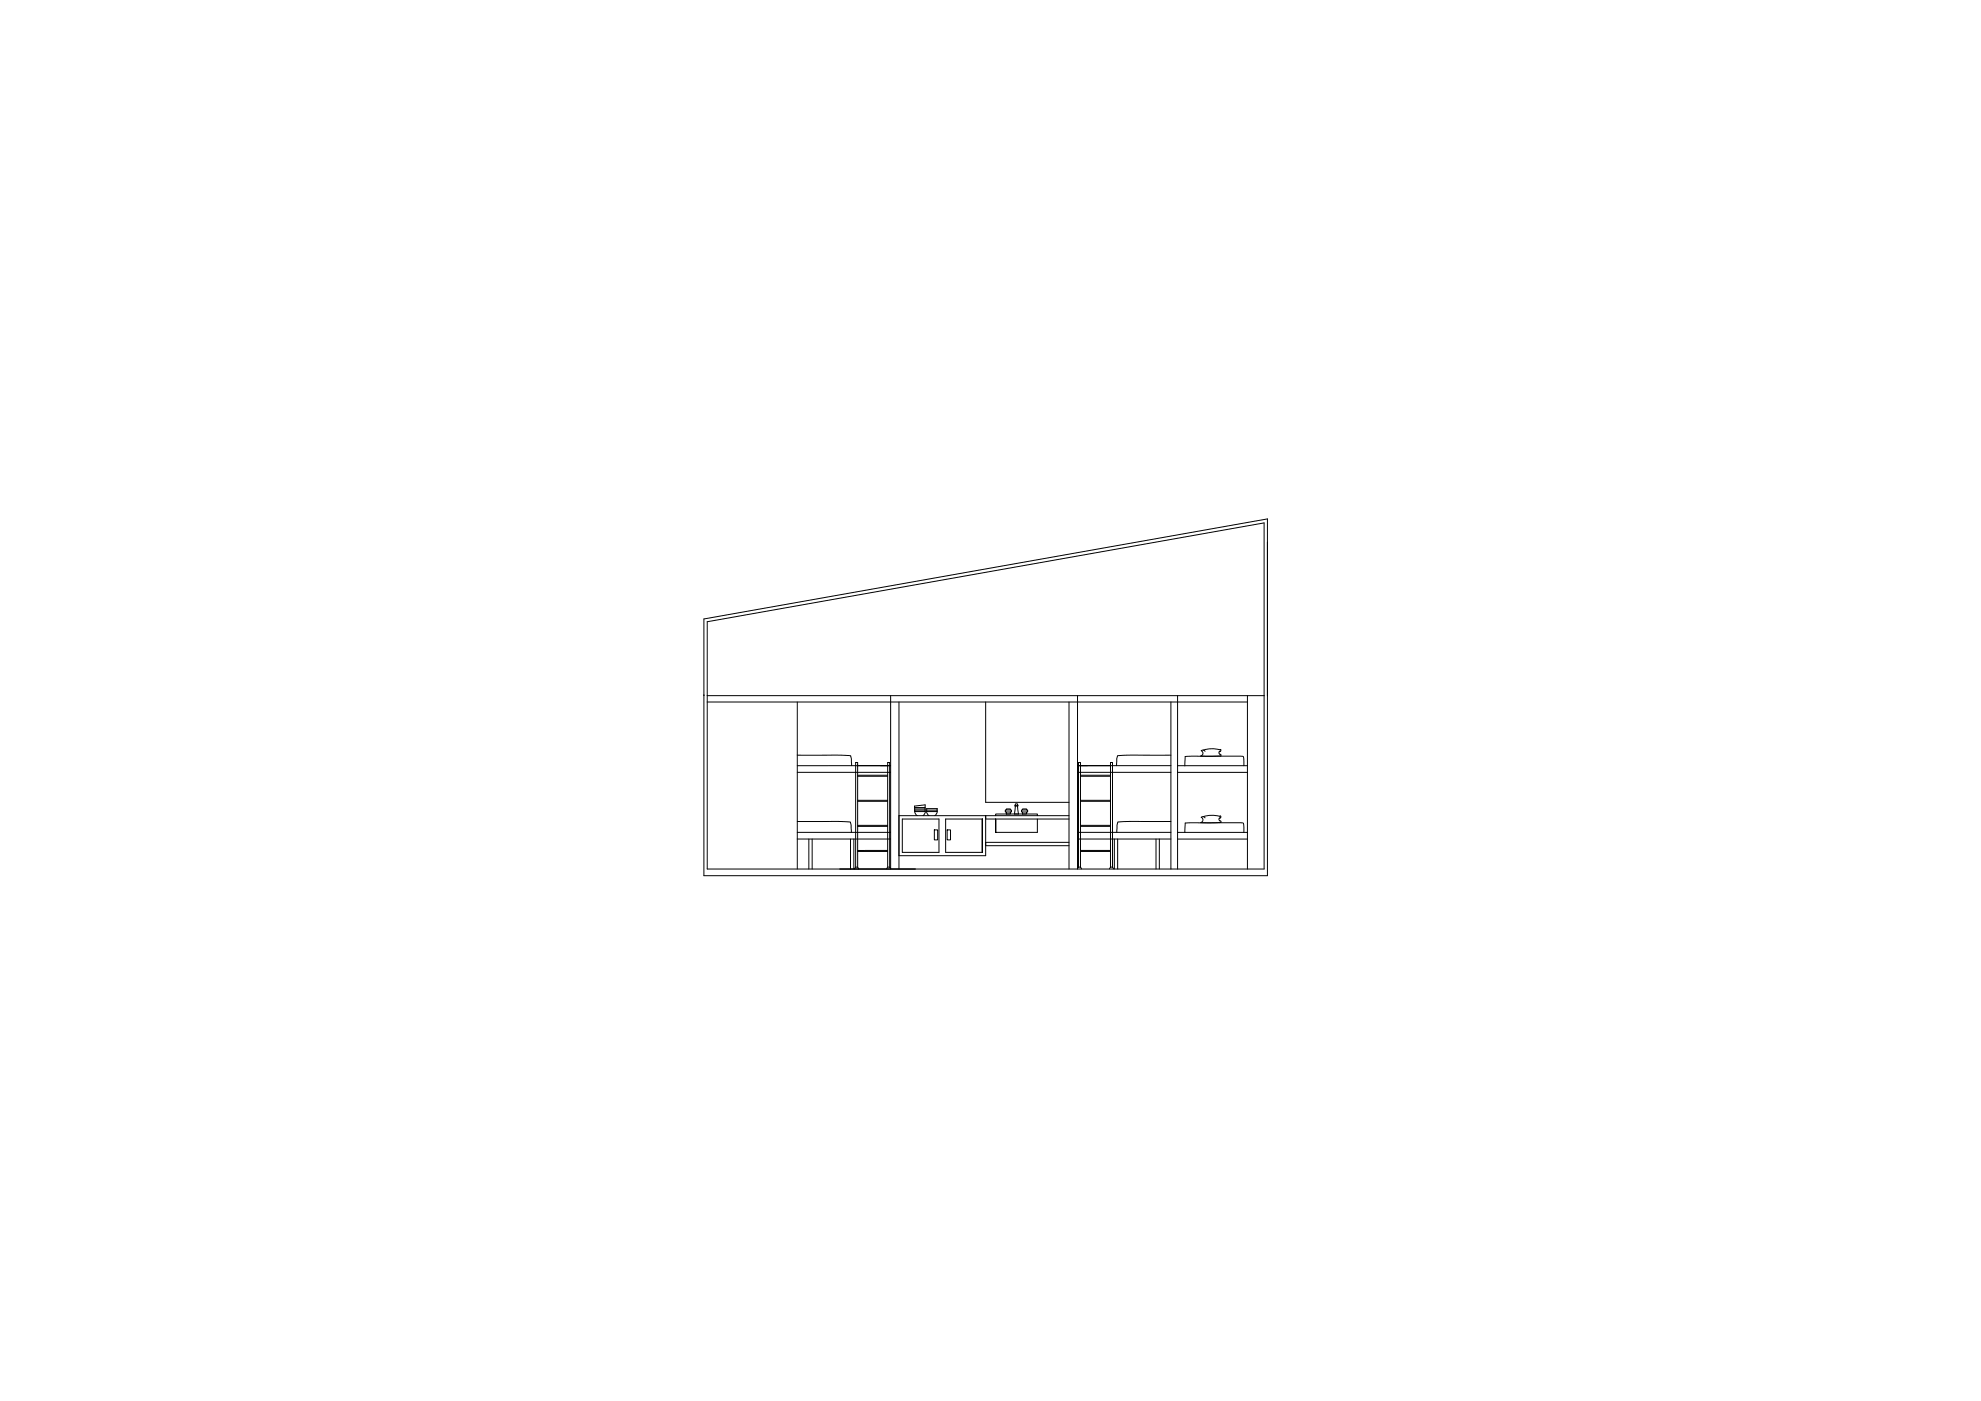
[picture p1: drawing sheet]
<svg xmlns="http://www.w3.org/2000/svg" width="594mm" height="420mm" viewBox="0 0 594 420" stroke-linecap="round" stroke-linejoin="round" font-family="sans-serif">
<!-- layer: prospetto 1 -->
<g fill="none" stroke="#000" stroke-width=".3">
<path d="M380.1 162.6v46M211.1 185.6l169-30v107h-169zM212.1 186.5l167-29.7v103.8h-167zM211.1 208.6h.1M212.1 208.6h167M239.1 210.5v50.1M267.1 208.6v52M269.6 210.5v50.1M295.6 210.5v30.1h25M320.6 210.5v50.1M323.1 208.6v52M351.1 210.5v50.1"/>
<path d="M353.1 208.6v52M374.1 208.6v52M239.1 251.6h28M239.1 249.6h28M242.6 251.6v9M243.6 251.6v9M255.1 251.6v9M256.1 251.6v9M269.6 256.6h26M270.6 245.6v10h11v-10M283.6 255.6h11M295.6 252.6h25"/>
<path d="M295.6 253.6h25M295.6 244.6h25M295.6 245.6h25M323.1 251.6h28M323.1 249.6h28M334.2 251.6v9M335.2 251.6v9M346.7 251.6v9M347.7 251.6v9M353.1 251.6h21M353.1 249.6h21"/>
</g>
<!-- layer: MURATURA sezioni - section wall -->
<path d="M251.9 260.6h22.6" fill="none" stroke="#000" stroke-width=".4"/>
<!-- layer: 0 -->
<g fill="none" stroke="#000" stroke-width=".3">
<path d="M212.1 210.5h162M239.1 231.6h28M267.1 229.6h-28M323.1 229.6h28M323.1 231.6h28M353.1 229.6h21M353.1 231.6h21M269.6 244.6h26v12M270.6 245.6h11M280.2 248.9h1v3h-1zM283.6 255.6v-10h11v10M284 248.9h1v3h-1z"/>
<path d="M298.6 244.6v-.5h12.5v.5M298.6 245.6v4v-4v4h12.5v-4M301.8 242.9v-.3h1.2v.3M301.8 243.5h-.3v-.6h1.8v.6h-.3M301.8 243.5h1.2v.6h-1.2zM304.4 241.7h.9M304.4 241.7l.1-.6h.6l.2 .6M304.5 241.7l-.3 2.4h1.2l-.3-2.4M306.6 242.9v-.3h1.3v.3M306.6 243.5h-.3v-.6h1.9v.6h-.3M306.6 243.5h1.3v.6h-1.3z"/>
</g>
<!-- layer: ARREDI attrezzature - furniture -->
<g fill="none" stroke="#000" stroke-width=".3">
<path d="M239.1 226.5l16 .1 .3 3M257.2 229.6h9M257.2 232.8h9M266.2 232.5h-9M324 229.6h9M324 232.8h9M324 232.5h9M351.1 226.5l-16 .1-.2 1-.1 2M366 224.8l.1 .4-.5 .2M366.1 225.2a.58 .58 0 0 0-.5 .6 .58 .58 0 0 0 .6 .6l-.1 .3h-6a.83 .83 0 0 0 .6-.7 .83 .83 0 0 0-.5-.9l.7-.1 .5 .3M366.1 224.8h-.3a9.8 9.8 0 0 0-5 .1M373 229.6v-1.5a.97 .97 0 0 0-.2-1.2 .97 .97 0 0 0-1.1-.1l-16.3 .1-.1 2.8"/>
<path d="M239.1 246.4l15.9 .1 .2 .9 .1 2.2M257.2 240h9M257.2 240.3h9M257.2 247.5h9M257.2 255.4h9M266.2 247.8h-9M266.2 255l-9 .1M324 240h9M324 240.3h9M324 247.8h9M324 247.5h9M324 255.4h9"/>
<path d="M324 255h9M351.1 246.4l-15.9 .1-.2 .9-.1 2.2M366 244.7l.1 .5-.5 .2M366.1 245.2a.58 .58 0 0 0-.5 .6 .58 .58 0 0 0 .6 .5l-.1 .4h-6a.83 .83 0 0 0 .6-.7 .83 .83 0 0 0-.5-.9l.7-.2 .5 .4M366.1 244.8h-.3a9.8 9.8 0 0 0-5 .1M373 249.6v-1.6a.97 .97 0 0 0-.2-1.1 .97 .97 0 0 0-1.1-.2l-16.3 .1-.1 2.8M256.6 260.1v-31.4h.6v31.4M257.5 260.6a.59 .59 0 0 0-.6-.6 .59 .59 0 0 0-.6 .6M266.2 260.1v-31.4h.6v31.4M267.1 260.6a.59 .59 0 0 0-.6-.6 .59 .59 0 0 0-.6 .6M323.1 260.6a.59 .59 0 0 1 .6-.6 .59 .59 0 0 1 .6 .6M323.4 260.1v-31.4h.6v31.4"/>
<path d="M332.7 260.6a.59 .59 0 0 1 .6-.6 .59 .59 0 0 1 .6 .6M333 260.1v-31.4h.6v31.4"/>
</g>
<!-- layer: accessori cucina - kitchen accessories -->
<path d="M274.2 241.7l.1 .5M274.3 241.8l3.1-.4v.8M274.3 243.4l.2 .7 .5 .5M274.3 243.4h3.2l-.2 .7-.5 .5M274.3 242.6l-.1-.4h3.2v.4M274.3 243v-.4h3.2l-.1 .4M274.4 243.4l-.1-.4h3.2l-.1 .4M277.9 242.5l.1 .5M277.9 242.5h3.2M278 243.4l-.1-.5 3.2 .1-.1 .4M278.6 244.6l-.5-.5-.2-.7h3.2l-.3 .7-.5 .5M281.1 242.5l-.1 .5" fill="none" stroke="#000" stroke-width=".3"/>
</svg>
